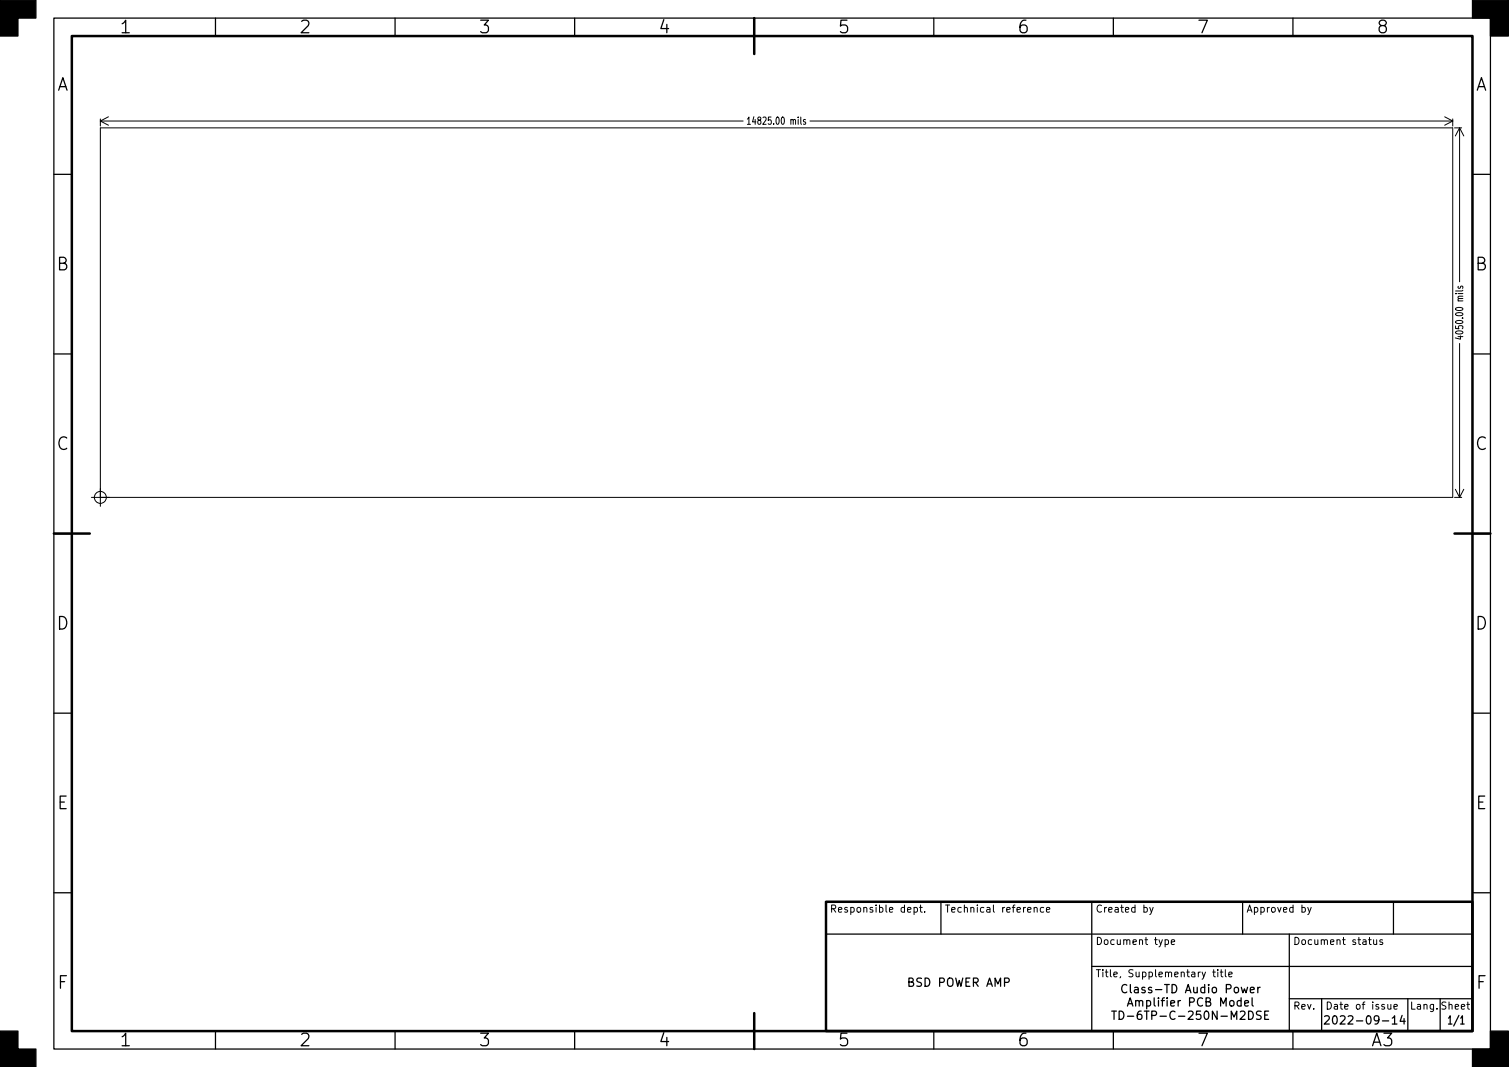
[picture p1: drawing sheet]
<svg xmlns="http://www.w3.org/2000/svg" width="420mm" height="297mm" viewBox="0 0 420 297" stroke-linecap="round" stroke-linejoin="round" font-family="sans-serif">
<defs><g id="words">
<g font-size="4.9">
<text x="33.6" y="9.3">1</text>
<text x="83.6" y="9.3">2</text>
<text x="133.6" y="9.3">3</text>
<text x="183.6" y="9.3">4</text>
<text x="233.6" y="9.3">5</text>
<text x="283.6" y="9.3">6</text>
<text x="333.6" y="9.3">7</text>
<text x="383.6" y="9.3">8</text>
<text x="15.7" y="25.3">A</text>
<text x="410.7" y="25.3">A</text>
<text x="15.7" y="75.3">B</text>
<text x="410.7" y="75.3">B</text>
<text x="15.7" y="125.3">C</text>
<text x="410.7" y="125.3">C</text>
<text x="15.7" y="175.3">D</text>
<text x="410.7" y="175.3">D</text>
<text x="15.9" y="225.3">E</text>
<text x="410.9" y="225.3">E</text>
<text x="16" y="275.3">F</text>
<text x="411" y="275.3">F</text>
<text x="33.6" y="291.3">1</text>
<text x="83.6" y="291.3">2</text>
<text x="133.6" y="291.3">3</text>
<text x="183.6" y="291.3">4</text>
<text x="233.6" y="291.3">5</text>
<text x="283.6" y="291.3">6</text>
<text x="333.6" y="291.3">7</text>
<text x="381.9" y="291.3">A3</text>
</g>
<g font-size="3.2">
<text x="253.1" y="274.7">BSD POWER AMP</text>
<text x="371.8" y="285.2">2022-09-14</text>
<text x="403.8" y="285.2">1/1</text>
</g>
<g font-size="2.8">
<text x="209.4" y="34.7">14825.00 mils</text>
<text x="407.4" y="93.3" transform="rotate(-90 407.4 93.3)">4050.00 mils</text>
<text x="231" y="254">Responsible dept.</text>
<text x="263" y="254">Technical reference</text>
<text x="305" y="254">Created by</text>
<text x="347" y="254">Approved by</text>
<text x="305" y="263">Document type</text>
<text x="360" y="263">Document status</text>
<text x="305" y="272">Title, Supplementary title</text>
<text x="360" y="281">Rev.</text>
<text x="369" y="281">Date of issue</text>
<text x="392.5" y="281">Lang. Sheet</text>
</g>
</g></defs>
<g fill="none" stroke="#000" stroke-width=".35">
<path d="M15 5h400v287h-400zM60 5v5M110 5v5M160 5v5M210 5v5M260 5v5M310 5v5M360 5v5M15 48.5h5M410 48.5h5M15 98.5h5M410 98.5h5"/>
<path d="M15 148.5h5M410 148.5h5M15 198.5h5M410 198.5h5M15 248.5h5M262 251v9M304 251v36M346 251v9M388 251v9M410 248.5h5M230 260h180M304 269h106"/>
<path d="M313.7 274.3a.92 .92 0 0 0-1.1 0 .92 .92 0 0 0-.3 1.1 .86 .86 0 0 0 .5 .9 .86 .86 0 0 0 .9-.1M314.1 279.4h1.1M314.7 274.1v1.9l.4 .4M315.9 275h.9l.1 1.4M316.2 278.8l.3-.3 .6 .2 .1 1.4M316.2 278.5v1.6M316.9 275.4l-.7 .1a.45 .45 0 0 0-.4 .4 .45 .45 0 0 0 .4 .5l.7-.1M317.2 278.9l.3-.4 .6 .2 .1 1.4M318.8 275l-.6-.2-.3 .4 .1 .3 .8 .2v.6h-.9M319.3 278.7l.6-.2 .5 .5v.6l-.2 .4h-.9M319.3 278.5v2.3M320.6 275l-.5-.2-.3 .4 .1 .3 .7 .2v.6h-.8"/>
<path d="M321.4 277.8v2l.3 .3M321.7 275.5h1.8M322.6 277.8v.2M322.6 278.5v1.6M323.3 278.5h.9M324.2 277.8l-.5 .3v2M324.3 274.1h1.3M324.9 274.1v2.3M325 277.8v.2M325 278.5v1.6M326 279.3l1.1-.2-.2-.4-.6-.2-.3 .4 .1 1.1h.8M326.3 274.1a1.16 1.16 0 0 1 1.4 1.1 1.16 1.16 0 0 1-1.4 1.2z"/>
<path d="M328 278.5v1.6M328.7 278.5l-.4 .2-.3 .3M330.1 276.4l.7-2.3 .8 2.3M330.3 275.7h1.1M331.2 279l1.1-.1 .2-.4-.1-.5-.3-.2h-.9v2.3M332.4 274.8l.1 1.5 .5 .1 .4-.2M333.4 274.8v1.6M334.8 278a.92 .92 0 0 0-1.1 0 .92 .92 0 0 0-.3 1.1 .86 .86 0 0 0 .5 .9 .86 .86 0 0 0 .9-.1M335.4 275l-.6-.2-.5 .5v.6l.3 .4h.8M335.4 274.1v2.3M335.8 278.9l1-.1 .2-.4-.2-.5-1-.1v2.3h.9l.4-.5a.6 .6 0 0 0-.5-.7M336.5 274.1v.2"/>
<path d="M336.5 274.8v1.6M337.7 275l.6-.2 .4 .5v.6l-.4 .5-.6-.1-.2-.4v-.6zM341.5 275.3l1.1-.1 .2-.4-.1-.5-.4-.2h-.8v2.3M342.6 278.7l.6-.2 .4 .5v.6l-.4 .5-.6-.1-.2-.4v-.6zM343.9 275l.5-.2 .5 .5v.6l-.5 .5-.5-.1-.3-.4v-.6zM345.6 278.7l-.7-.2-.4 .5v.6l.2 .4h.9M345.6 277.8v2.3M345.6 274.8l.5 1.6 .4-1.1 .4 1.1 .5-1.6M346.5 279.3l1.1-.2-.1-.4-.6-.2-.4 .4 .2 1.1h.8M348.1 275.6l1.1-.2-.1-.4-.6-.2-.4 .4 .1 1.1h.9M348.6 277.8v2l.4 .3M350.2 274.8v1.6"/>
<path d="M350.9 274.8l-.5 .2-.2 .3M359 278h51M359 260v27M368 278v9M392 278v9M401 278v9M60 287v5M110 287v5M160 287v5M210 287v5M260 287v5M309.5 281.5h1.3"/>
<path d="M310 287v5M310.2 281.5v2.3M311.6 281.5a1.16 1.16 0 0 1 1.3 1.1 1.16 1.16 0 0 1-1.3 1.2zM313.9 280.1l.8-2.3 .7 2.3M313.9 282.9h1.8M317.7 281.5a.91 .91 0 0 0-1.1 1v.8l.3 .4 .6 .1 .4-.2 .1-.8-.3-.3-.6-.1-.5 .4M318.6 281.5h1.3M319.3 281.5v2.3M320.7 282.7l1.1-.1 .2-.4-.1-.5-.3-.2h-.9v2.3M323 282.9h1.8M327.2 281.7a.92 .92 0 0 0-1.2 0 .92 .92 0 0 0-.3 1.1 .86 .86 0 0 0 .5 .9 .86 .86 0 0 0 1-.1M328.1 282.9h1.8"/>
<path d="M330.9 281.7l.9-.2 .3 .2 .1 .4-1.4 1.7h1.4M334.3 281.5h-1.1l-.1 1.1 .3-.2 .8 .1 .2 .3-.1 .8-.3 .2-.9-.2M335.6 281.6l.2-.1a1.23 1.23 0 0 1 .8 1.1 1.23 1.23 0 0 1-.8 1.2 1.53 1.53 0 0 1-.2-2.2zM338.9 281.5v2.3l-1.3-2.3v2.3M339.9 280.1v-2.3l.7 1.6 .8-1.6v2.3M340 282.9h1.7M342.8 283.8v-2.3l.8 1.6 .8-1.6v2.3M345.3 281.7l.9-.2 .3 .2 .2 .4-1.5 1.7h1.5M347.6 281.5a1.16 1.16 0 0 1 1.4 1.1 1.16 1.16 0 0 1-1.4 1.2zM351.1 281.6l-.8-.1-.5 .4 .3 .6 .9 .4v.7l-.3 .2-.9-.1M352.1 282.6h.8M353.2 281.5h-1.1v2.3h1.1"/>
<path d="M360 287v5M368.8 283l.9-.2 .3 .2 .1 .4-1.4 1.7h1.4M390.4 282.7l-.6 1.6h1.5M390.9 283.5v1.6"/>
</g>
<path d="M20 10h390v277h-390zM210 5v10M15 148.5h10M405 148.5h10M230 251h180v36h-180zM210 282v10" fill="none" stroke="#000" stroke-width=".7"/>
<path d="M0 0h10v5h-5v5h-5zM410 0h10v10h-5v-5h-5zM0 287h5v5h5v5h-10zM415 287h5v10h-10v-5h5z" fill="#000" stroke="#000" stroke-width=".35"/>
<g fill="none" stroke="#000" stroke-width=".28">
<path d="M27.9 33.1v2M27.9 33.7h179M27.9 33.7l2.3 1.2M30.2 32.5l-2.3 1.2M208.1 33.2l.4-.6v2M208.1 34.6h.9M224.3 33.4l-.4-.1-.2 .2 .1 .3 .5 .2v.5h-.6M225.5 33.7h179M402.2 32.5l2.3 1.2M404.5 33.1v2M404.5 33.7l-2.3 1.2M405 35.6h2"/>
<path d="M406.4 35.6v42.9M406.4 35.6l-1.2 2.2M406.4 35.6l1.2 2.2M406.1 79.7l-.1 .4 .3 .2 .2-.1 .2-.5h.5v.6M406.4 95.6v42.9M406.6 93.5v.9l-1.4-.3M25.4 138.5h379.1v-102.9h-376.6v105.4M405 138.5h2M405.2 136.2l1.2 2.3M407.6 136.2l-1.2 2.3M254.5 252.7l.6-.1 .4 .4-.2 .8h-.8M254.5 252.6v2"/>
<path d="M256 252.6h.8M256.3 251.9v1.8l.5 .2M257.5 253.8v.1M287.9 252.8l.3-.2 .5 .1 .1 1.2M290.6 252.7l-.6-.1-.3 .4 .1 .8h.8M291.4 253.3l.9-.2-.1-.4-.5-.1-.3 .3 .1 .9h.7M320.1 252.6l.5 1.3M321.1 252.6l-.7 1.8-.3 .2M364.1 252.6l.5 1.3M365.1 252.6l-.7 1.8-.3 .2M324.4 261.7l.6-.1 .4 .4-.2 .8h-.8M326.1 262.3l1-.2-.1-.4-.6-.1-.3 .3 .1 .9h.8"/>
<path d="M337.6 270.6h.8M337.9 269.9v1.8l.5 .2M339.1 269.9v.2M339.1 270.6v1.3M339.7 270.6h.8M340 269.9v1.8l.5 .2M341.2 269.9v1.8l.3 .2M342.1 271.3l1-.2-.1-.4-.6-.1-.3 .3 .1 .9h.8M381 261.6h.8M381.3 260.9v1.8l.5 .2M382.5 261.6l.1 1.2 .4 .1 .3-.1M383.3 261.6v1.3"/>
<path d="M384.9 261.7l-.4-.1-.3 .3 .1 .3 .6 .2v.4h-.7M386.4 279.6l.1 1.2 .5 .1 .3-.1M387.3 279.6v1.3M388.1 280.3l1-.2-.1-.4-.6-.1-.3 .3 .1 .9h.8"/>
<circle cx="27.9" cy="138.5" r="1.67"/>
</g>
<use href="#words"/>
</svg>
